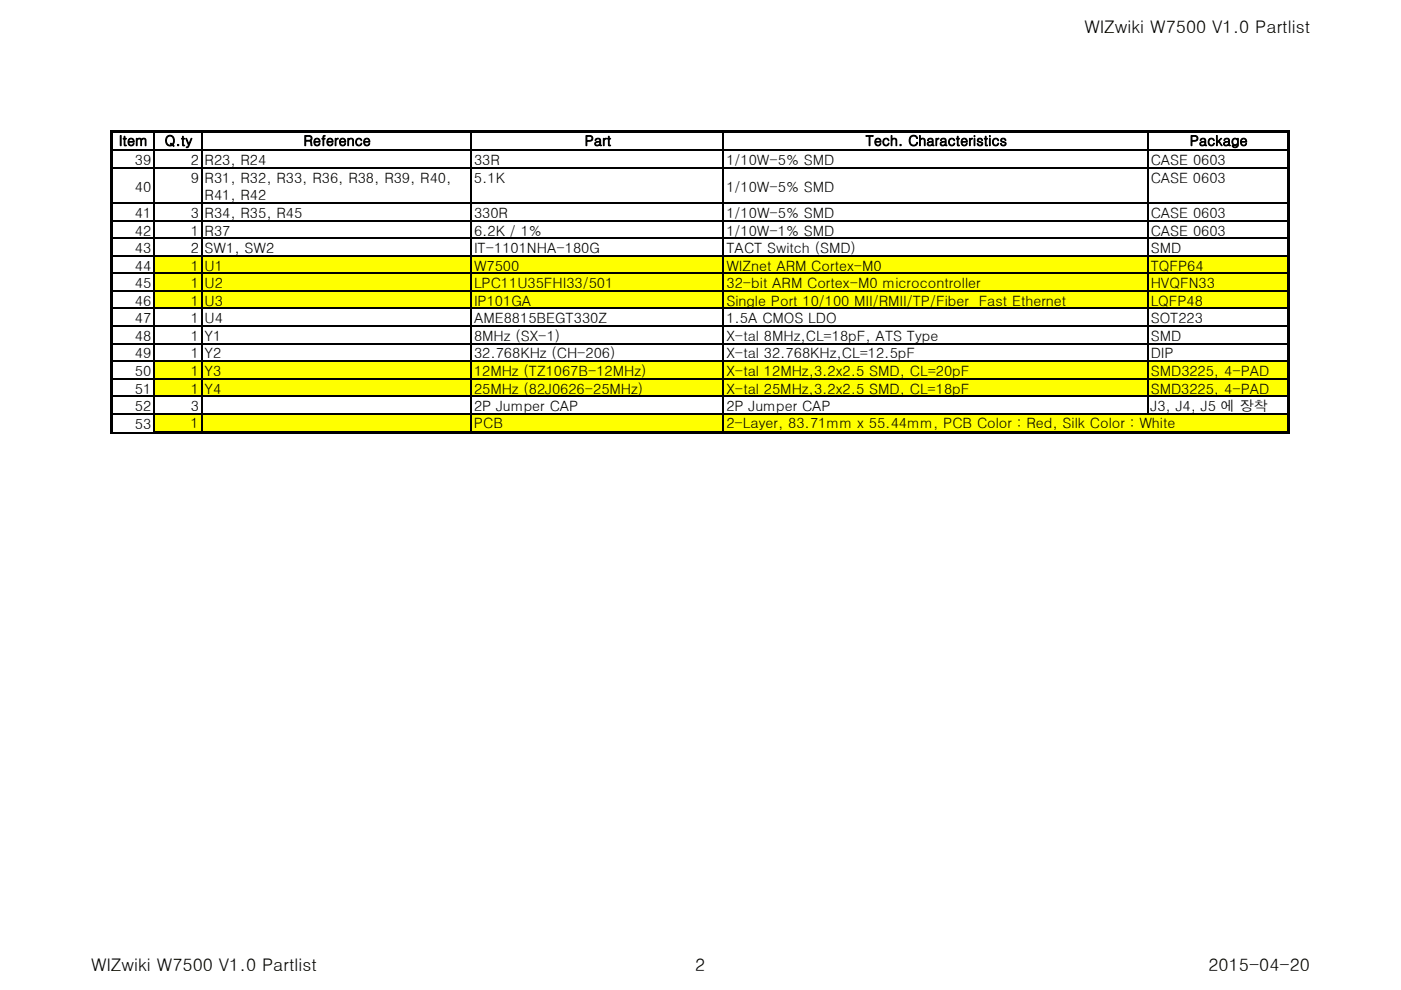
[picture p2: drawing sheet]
<svg xmlns="http://www.w3.org/2000/svg" width="297mm" height="210mm" viewBox="0 0 297 210" stroke-linecap="round" stroke-linejoin="round" font-family="sans-serif">
<defs><g id="words">
<g font-size="3.7">
<text x="229.9" y="6.9">WIZwiki W7500 V1.0 Partlist</text>
<text x="19.3" y="205.9">WIZwiki W7500 V1.0 Partlist</text>
<text x="147.4" y="205.9">2</text>
<text x="256.2" y="205.9">2015-04-20</text>
</g>
<g font-size="3">
<text x="25.2" y="30.9">Item</text>
<text x="28.6" y="35.1">39</text>
<text x="34.9" y="30.9">Q.ty</text>
<text x="40.4" y="35.1">2 R23, R24</text>
<text x="64.3" y="30.9">Reference</text>
<text x="100.5" y="35.1">33R</text>
<text x="124" y="30.9">Part</text>
<text x="154" y="35.1">1/10W-5% SMD</text>
<text x="183.5" y="30.9">Tech. Characteristics</text>
<text x="244" y="35.1">CASE 0603</text>
<text x="252.2" y="30.9">Package</text>
<text x="28.6" y="40.6">40</text>
<text x="40.4" y="38.8">9 R31, R32, R33, R36, R38, R39, R40,</text>
<text x="100.5" y="38.8">5.1K</text>
<text x="154" y="40.6">1/10W-5% SMD</text>
<text x="244" y="38.8">CASE 0603</text>
<text x="28.6" y="46.2">41</text>
<text x="40.4" y="46.2">3 R34, R35, R45</text>
<text x="43.4" y="42.5">R41, R42</text>
<text x="100.5" y="46.2">330R</text>
<text x="154" y="46.2">1/10W-5% SMD</text>
<text x="244" y="46.2">CASE 0603</text>
<text x="28.6" y="50">42</text>
<text x="28.6" y="53.7">43</text>
<text x="40.4" y="53.7">2 SW1, SW2</text>
<text x="40.4" y="50">1 R37</text>
<text x="100.5" y="50">6.2K / 1%</text>
<text x="100.5" y="53.7">IT-1101NHA-180G</text>
<text x="154" y="50">1/10W-1% SMD</text>
<text x="154" y="53.7">TACT Switch (SMD)</text>
<text x="244" y="50">CASE 0603</text>
<text x="244" y="53.7">SMD</text>
<text x="28.6" y="57.4">44</text>
<text x="40.4" y="57.4">1 U1</text>
<text x="100.5" y="57.4">W7500</text>
<text x="154" y="57.4">WIZnet ARM Cortex-M0</text>
<text x="244" y="57.4">TQFP64</text>
<text x="28.6" y="61.1">45</text>
<text x="28.6" y="64.9">46</text>
<text x="40.4" y="64.9">1 U3</text>
<text x="40.4" y="61.1">1 U2</text>
<text x="100.5" y="64.9">IP101GA</text>
<text x="100.5" y="61.1">LPC11U35FHI33/501</text>
<text x="154" y="64.9">Single Port 10/100 MII/RMII/TP/Fiber Fast Ethernet</text>
<text x="154" y="61.1">32-bit ARM Cortex-M0 microcontroller</text>
<text x="244" y="64.9">LQFP48</text>
<text x="244" y="61.1">HVQFN33</text>
<text x="28.6" y="68.6">47</text>
<text x="40.4" y="68.6">1 U4</text>
<text x="100.5" y="68.6">AME8815BEGT330Z</text>
<text x="154" y="68.6">1.5A CMOS LDO</text>
<text x="244" y="68.6">SOT223</text>
<text x="28.6" y="72.3">48</text>
<text x="28.6" y="76">49</text>
<text x="40.4" y="76">1 Y2</text>
<text x="40.4" y="72.3">1 Y1</text>
<text x="100.5" y="76">32.768KHz (CH-206)</text>
<text x="100.5" y="72.3">8MHz (SX-1)</text>
<text x="154" y="76">X-tal 32.768KHz,CL=12.5pF</text>
<text x="154" y="72.3">X-tal 8MHz,CL=18pF, ATS Type</text>
<text x="244" y="76">DIP</text>
<text x="244" y="72.3">SMD</text>
<text x="28.6" y="79.8">50</text>
<text x="28.6" y="83.5">51</text>
<text x="40.4" y="83.5">1 Y4</text>
<text x="40.4" y="79.8">1 Y3</text>
<text x="100.5" y="83.5">25MHz (82J0626-25MHz)</text>
<text x="100.5" y="79.8">12MHz (TZ1067B-12MHz)</text>
<text x="154" y="83.5">X-tal 25MHz,3.2x2.5 SMD, CL=18pF</text>
<text x="154" y="79.8">X-tal 12MHz,3.2x2.5 SMD, CL=20pF</text>
<text x="244" y="83.5">SMD3225, 4-PAD</text>
<text x="244" y="79.8">SMD3225, 4-PAD</text>
<text x="28.6" y="87.2">52</text>
<text x="40.4" y="87.2">3</text>
<text x="100.5" y="87.2">2P Jumper CAP</text>
<text x="154" y="87.2">2P Jumper CAP</text>
<text x="244" y="87.2">J3, J4, J5 에 장착</text>
<text x="28.6" y="91.1">53</text>
<text x="40.4" y="90.8">1</text>
<text x="100.5" y="90.8">PCB</text>
<text x="154" y="90.8">2-Layer, 83.71mm x 55.44mm, PCB Color : Red, Silk Color : White</text>
</g>
</g></defs>
<path d="M23.3 27.6h.6v4.3h-.6zM23.9 27.6h249.5v.6h-249.5zM272.8 28.2h.6v3.7h-.6z" fill="#000"/>
<path d="M32.7 28.2v3.7M42.8 28.2v3.7M99.9 28.2v3.7M153.4 28.2v3.7M243.3 28.2v3.7" fill="none" stroke="#000" stroke-width=".3"/>
<g fill="#ff0">
<path d="M32.7 54.2h240.4v11.2h-240.4z"/>
<path d="M32.7 76.6h240.4v7.5h-240.4z"/>
<path d="M32.7 87.8h240.4v4h-240.4z"/>
</g>
<g fill="none" stroke="#000" stroke-width=".3">
<path d="M23.9 31.9h248.9M23.9 35.6h248.9M32.7 32v59.4M42.8 32v59.4M99.9 32v59.4M153.4 32v59.4M243.3 32v55.9M23.9 43.1h248.9M23.9 46.8h248.9M23.9 50.5h248.9M23.9 54.3h248.9M23.9 58h248.9"/>
<path d="M23.9 61.7h248.9M23.9 65.4h248.9M23.9 69.2h248.9M23.9 72.9h248.9M23.9 76.6h248.9M23.9 91.8h8.7M23.9 80.3h248.9M23.9 84.1h248.9M23.9 87.8h248.9"/>
</g>
<path d="M23.3 31.7h.6v60.2h-.6zM272.8 31.7h.6v60.3h-.6zM32.6 91.4h240.8v.6h-240.8z" fill="#000"/>
<use href="#words"/>
</svg>
